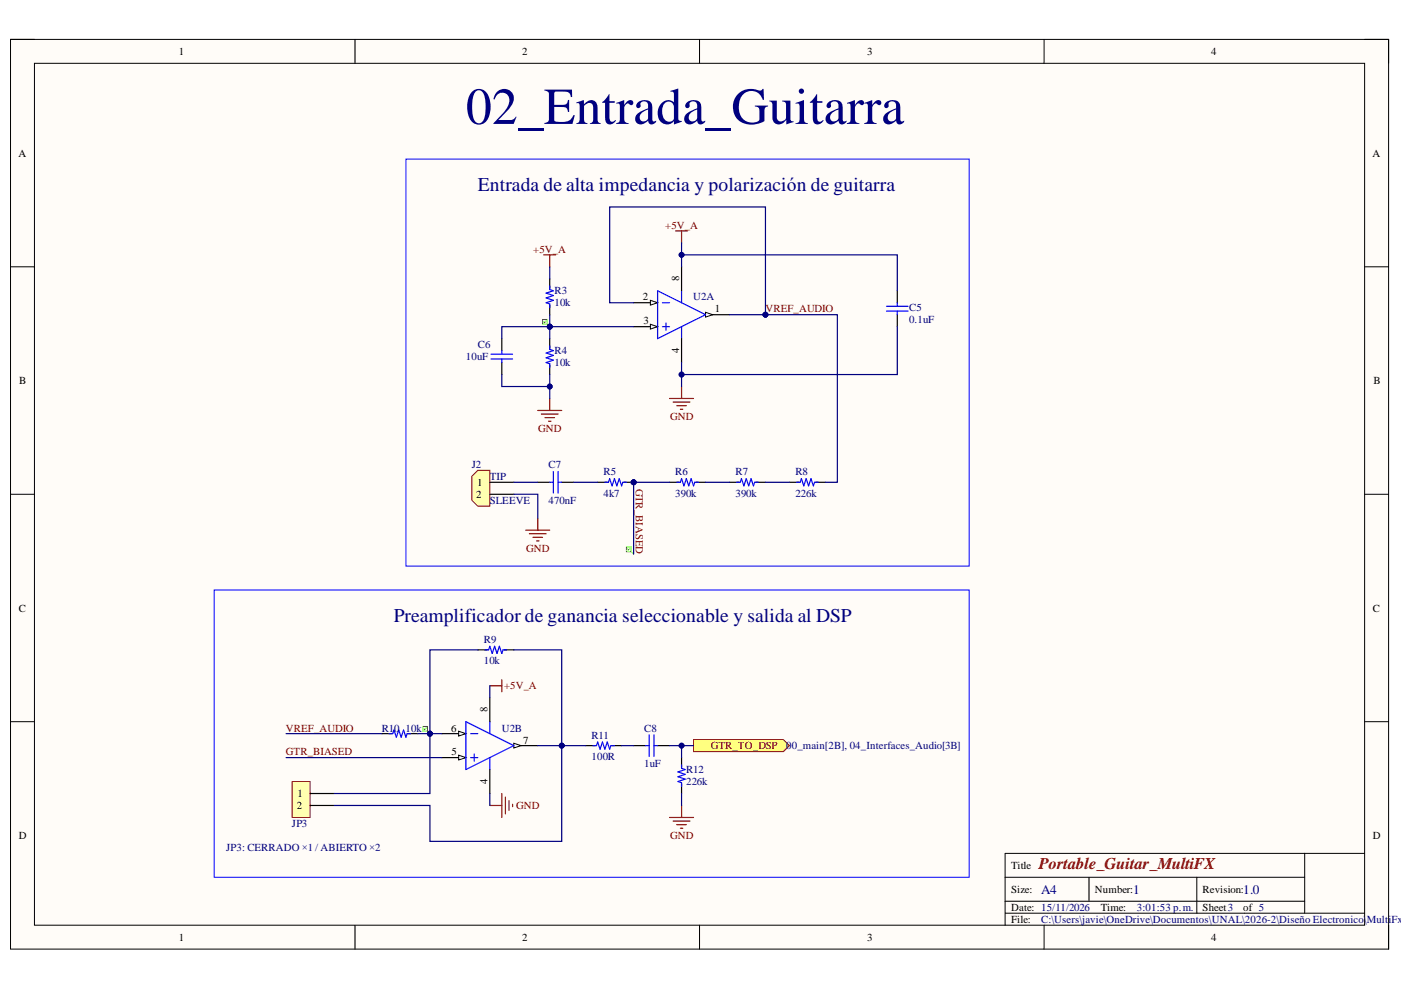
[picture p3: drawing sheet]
<svg xmlns="http://www.w3.org/2000/svg" width="297mm" height="210mm" viewBox="0 0 297 210" stroke-linecap="round" stroke-linejoin="round" font-family="sans-serif">
<defs><g id="words">
<text font-size="11" fill="#000080" x="98.8" y="26.3">02_Entrada_Guitarra</text>
<g font-size="4.1" fill="#000080">
<text x="101.3" y="40.5">Entrada de alta impedancia y polarización de guitarra</text>
<text x="83.5" y="131.9">Preamplificador de ganancia seleccionable y salida al DSP</text>
</g>
<text font-size="3.5" fill="#800000" x="220.2" y="184.3">Portable_Guitar_MultiFX</text>
<g font-size="2.8" fill="#000080">
<text x="220.7" y="189.5">A4</text>
<text x="240.3" y="189.5">1</text>
<text x="263.6" y="189.5">1.0</text>
</g>
<g font-size="2.3">
<text x="37.9" y="11.7">1</text>
<text x="110.7" y="11.7">2</text>
<text x="183.9" y="11.7">3</text>
<text x="256.8" y="11.7">4</text>
<text x="3.9" y="33.3">A</text>
<text x="291" y="33.3">A</text>
<text x="144" y="59.6" transform="rotate(-90 144 59.6)">8</text>
<text x="136.3" y="63.7">2</text>
<text x="136.4" y="68.8">3</text>
<text x="151.5" y="66.2">1</text>
<text x="144" y="74.9" transform="rotate(-90 144 74.9)">4</text>
<text x="4.1" y="81.4">B</text>
<text x="291.2" y="81.4">B</text>
<text x="101" y="105.6">2</text>
<text x="101.1" y="103.1">1</text>
<text x="4" y="129.7">C</text>
<text x="291.1" y="129.7">C</text>
<text x="95.6" y="155.1">6</text>
<text x="103.3" y="151" transform="rotate(-90 103.3 151)">8</text>
<text x="95.7" y="160.2">5</text>
<text x="111" y="157.6">7</text>
<text x="103.3" y="166.3" transform="rotate(-90 103.3 166.3)">4</text>
<text x="62.9" y="171.6">2</text>
<text x="63.1" y="169">1</text>
<text x="4" y="177.9">D</text>
<text x="291.1" y="177.9">D</text>
<text x="214.4" y="184.3">Title</text>
<text x="214.4" y="189.3">Size:</text>
<text x="232.1" y="189.3">Number:</text>
<text x="255" y="189.3">Revision:</text>
<text x="214.4" y="193.1">Date: 15/11/2026</text>
<text x="214.4" y="195.7">File:</text>
<text x="233.4" y="193.1">Time:</text>
<text x="255" y="193.1">Sheet3</text>
<text x="263.6" y="193.1">of 5</text>
<text x="37.9" y="199.5">1</text>
<text x="110.7" y="199.5">2</text>
<text x="183.9" y="199.5">3</text>
<text x="256.8" y="199.5">4</text>
</g>
<g font-size="2.3" fill="#800000">
<text x="113.1" y="53.6">+5V_A</text>
<text x="141.1" y="48.5">+5V_A</text>
<text x="162.3" y="66.2">VREF_AUDIO</text>
<text x="142.1" y="89.1">GND</text>
<text x="114.1" y="91.7">GND</text>
<text x="134.8" y="103.6" transform="rotate(90 134.8 103.6)">GTR_BIASED</text>
<text x="111.5" y="117">GND</text>
<text x="106.9" y="146.2">+5V_A</text>
<text x="60.6" y="155.1">VREF_AUDIO</text>
<text x="60.6" y="160.2">GTR_BIASED</text>
<text x="150.7" y="158.9">GTR_TO_DSP</text>
<text x="109.4" y="171.6">GND</text>
<text x="142.1" y="177.9">GND</text>
</g>
<g font-size="2.3" fill="#000080">
<text x="117.6" y="65">10k</text>
<text x="117.6" y="62.4">R3</text>
<text x="147" y="63.7">U2A</text>
<text x="192.7" y="66">C5</text>
<text x="192.7" y="68.5">0.1uF</text>
<text x="98.8" y="76.4">10uF</text>
<text x="101.3" y="73.8">C6</text>
<text x="117.6" y="77.6">10k</text>
<text x="117.6" y="75.1">R4</text>
<text x="100" y="99.3">J2</text>
<text x="103.9" y="101.8">TIP</text>
<text x="116.3" y="99.3">C7</text>
<text x="128" y="100.8">R5</text>
<text x="143.2" y="100.8">R6</text>
<text x="155.9" y="100.8">R7</text>
<text x="168.6" y="100.8">R8</text>
<text x="103.9" y="106.9">SLEEVE</text>
<text x="116.3" y="106.9">470nF</text>
<text x="128" y="105.3">4k7</text>
<text x="143.2" y="105.3">390k</text>
<text x="155.9" y="105.3">390k</text>
<text x="168.6" y="105.3">226k</text>
<text x="102.6" y="136.3">R9</text>
<text x="102.6" y="140.8">10k</text>
<text x="80.9" y="155.1">R10</text>
<text x="86" y="155.1">10k</text>
<text x="106.4" y="155.1">U2B</text>
<text x="136.6" y="155.1">C8</text>
<text x="125.4" y="161.2">100R</text>
<text x="125.4" y="156.6">R11</text>
<text x="166.7" y="158.9">00_main[2B], 04_Interfaces_Audio[3B]</text>
<text x="136.6" y="162.7">1uF</text>
<text x="145.5" y="166.5">226k</text>
<text x="145.5" y="164">R12</text>
<text x="61.9" y="175.4">JP3</text>
<text x="48" y="180.5">JP3: CERRADO ×1 / ABIERTO ×2</text>
<text x="220.7" y="195.7">C:\Users\javie\OneDrive\Documentos\UNAL\2026-2\Diseño Electronico\</text>
<text x="241" y="193.1">3:01:53 p.m.</text>
<text x="289.8" y="195.7">Multi</text>
<text x="295" y="195.7">Fx_</text>
</g>
</g></defs>
<path d="M2.2 8.4h292.2v192.8h-292.2z" fill-rule="evenodd" fill="#fffcf8"/>
<path d="M2.2 8.4h292.2v192.8h-292.2z" fill="none" stroke="#000" stroke-width=".21"/>
<path d="M7.3 13.4h282v182.8h-282z" fill-rule="evenodd" fill="#fffcf8"/>
<g fill="none" stroke="#000" stroke-width=".21">
<path d="M2.2 8.3h5.1M7.3 13.4h282v182.8h-282zM75.3 8.3v5.1M148.3 8.3v5.1M221.4 8.4v5M289.3 8.4h5.1v5M2.2 56.6h5.1M289.3 56.6h5.1M2.2 104.8h5.1M289.3 104.8h5.1M2.2 153h5.1M289.3 153h5.1"/>
<path d="M75.3 196.2v5M148.3 196.2v5M213.1 186h63.5M213.1 193.6h76.2M213.1 191.1h63.5M221.4 196.2v5M230.9 186v5.1M253.8 186v7.6M276.6 180.9v12.7M289.3 180.9h-76.2v15.3M294.4 196.2v5"/>
</g>
<path d="M147 156.8h19.1l1.3 1.3-1.3 1.3h-19.1z" fill-rule="evenodd" fill="#ffff80"/>
<path d="M147 156.8h19.1l1.3 1.3-1.3 1.3h-19.1z" fill="none" stroke="#800000" stroke-width=".21"/>
<path d="M134.3 69.3h5.1" fill="none" stroke="#000" stroke-width=".25"/>
<path d="M137.9 68.8l1.5 .5-1.5 .5z" fill="#f8fcff"/>
<path d="M137.9 68.8l1.5 .5-1.5 .5z" fill="none" stroke="#000" stroke-width=".21"/>
<path d="M134.3 64.2h5.1" fill="none" stroke="#000" stroke-width=".25"/>
<path d="M137.9 63.7l1.5 .5-1.5 .5z" fill="#f8fcff"/>
<path d="M137.9 63.7l1.5 .5-1.5 .5z" fill="none" stroke="#000" stroke-width=".21"/>
<path d="M149.6 66.7h5.1" fill="none" stroke="#000" stroke-width=".25"/>
<path d="M149.6 66.2l1.5 .5-1.5 .5z" fill="#f8fcff"/>
<path d="M149.6 66.2l1.5 .5-1.5 .5z" fill="none" stroke="#000" stroke-width=".21"/>
<g fill="none" stroke="#00f" stroke-width=".25">
<path d="M104.1 76.1h4.6M104.1 75.1h4.6M106.4 74.3v.8M106.4 76.1v.8M116.6 60.6v.8l.7 .2-1.5 .6 1.5 .5-1.5 .5 1.5 .5-1.5 .5 .8 .2v.8M116.6 73.3v.8l.7 .2-1.5 .5 1.5 .6-1.5 .5 1.5 .5-1.5 .5 .8 .2v.8M139.4 61.6l10.2 5.1-10.2 5.1zM140.4 64.2h1.6M140.4 69.3h1.6M141.2 68.5v1.5M144.5 61.6v2.6M144.5 69.3v2.5"/>
<path d="M187.9 66h4.6M187.9 64.9h4.6M190.2 64.2v.7M190.2 66v.7"/>
</g>
<path d="M116.6 59.1v2M144.5 56.6v5M106.4 71.8v2.5M106.4 76.9v2.5M116.6 64.7v2M116.6 71.8v2M116.6 77.4v2M144.5 71.8v5.1M190.2 61.7v2.5M190.2 66.7v2.6" fill="none" stroke="#000" stroke-width=".25"/>
<g fill="none" stroke="#800000" stroke-width=".25">
<path d="M115.3 54h2.5M116.6 54v2.6M143.2 49h2.6M144.5 49v2.5M114 87h5.1M114.8 87.8h3.5M115.5 88.5h2.1M116.3 89.3h.5M116.6 84.5v2.5M142 84.5h5M142.7 85.2h3.6M143.5 86h2"/>
<path d="M144.3 86.8h.5M144.5 82v2.5"/>
</g>
<circle cx="162.3" cy="66.7" r=".51" fill="#000080"/>
<circle cx="162.3" cy="66.7" r=".51" fill="none" stroke="#000080" stroke-width=".21"/>
<path d="M101.3 99.7h2.6v7.6h-2.6l-1.3-1.2v-5.1z" fill-rule="evenodd" fill="#ffffb0"/>
<path d="M101.3 99.7h2.6v7.6h-2.6l-1.3-1.2v-5.1z" fill="none" stroke="#980000" stroke-width=".21"/>
<path d="M103.9 102.3h5M103.9 104.8h5M114 102.3h2.6M119.1 102.3h2.5" fill="none" stroke="#000" stroke-width=".25"/>
<path d="M117.3 100v4.5M118.3 100v4.5M116.6 102.3h.7M118.3 102.3h.8" fill="none" stroke="#00f" stroke-width=".25"/>
<circle cx="134.3" cy="102.3" r=".51" fill="#000080"/>
<circle cx="134.3" cy="102.3" r=".51" fill="none" stroke="#000080" stroke-width=".21"/>
<path d="M126.7 102.3h2.1M132.3 102.3h2" fill="none" stroke="#000" stroke-width=".25"/>
<circle cx="134.3" cy="102.3" r=".51" fill="#000080"/>
<circle cx="134.3" cy="102.3" r=".51" fill="none" stroke="#000080" stroke-width=".21"/>
<path d="M128.2 102.3h.8l.3-.8 .5 1.5 .5-1.5 .5 1.5 .5-1.5 .5 1.5 .3-.7h.7M143.5 102.3h.8l.2-.8 .5 1.5 .5-1.5 .5 1.5 .5-1.5 .5 1.5 .3-.7h.8M156.2 102.3h.8l.2-.8 .5 1.5 .5-1.5 .5 1.5 .5-1.5 .5 1.5 .3-.7h.8M168.9 102.3h.8l.2-.8 .5 1.5 .5-1.5 .5 1.5 .5-1.5 .5 1.5 .3-.7h.8" fill="none" stroke="#00f" stroke-width=".25"/>
<path d="M111.5 112.4h5.1M112.2 113.2h3.6M113 113.9h2M113.8 114.7h.5M114 109.9v2.5" fill="none" stroke="#800000" stroke-width=".25"/>
<path d="M142 102.3h2M147.6 102.3h2M154.7 102.3h2M160.3 102.3h2M167.4 102.3h2M173 102.3h2M108.9 158.1h5.1" fill="none" stroke="#000" stroke-width=".25"/>
<path d="M108.9 157.6l1.6 .5-1.6 .5z" fill="#f8fcff"/>
<path d="M108.9 157.6l1.6 .5-1.6 .5z" fill="none" stroke="#000" stroke-width=".21"/>
<path d="M93.7 160.6h5.1" fill="none" stroke="#000" stroke-width=".25"/>
<path d="M97.2 160.1l1.6 .5-1.6 .5z" fill="#f8fcff"/>
<path d="M97.2 160.1l1.6 .5-1.6 .5z" fill="none" stroke="#000" stroke-width=".21"/>
<path d="M93.7 155.6h5.1" fill="none" stroke="#000" stroke-width=".25"/>
<path d="M97.2 155l1.6 .6-1.6 .5z" fill="#f8fcff"/>
<path d="M97.2 155l1.6 .6-1.6 .5z" fill="none" stroke="#000" stroke-width=".21"/>
<path d="M102.8 137.8h.8l.3-.8 .5 1.5 .5-1.5 .5 1.5 .5-1.5 .5 1.5 .2-.7h.8M82.5 155.6h.8l.2-.8 .5 1.5 .5-1.5 .6 1.5 .5-1.5 .5 1.5 .2-.7h.8M98.8 153l10.1 5.1-10.1 5.1zM99.8 155.6h1.5M100.5 159.9v1.5M103.9 153v2.6M99.8 160.6h1.5M103.9 160.6v2.6" fill="none" stroke="#00f" stroke-width=".25"/>
<path d="M101.3 137.8h2M106.9 137.8h2M81 155.6h2M86.6 155.6h2M103.9 147.9v5.1M103.9 163.2v5" fill="none" stroke="#000" stroke-width=".25"/>
<path d="M61.9 165.7h3.8v7.6h-3.8z" fill-rule="evenodd" fill="#ffffb0"/>
<path d="M61.9 165.7h3.8v7.6h-3.8z" fill="none" stroke="#980000" stroke-width=".21"/>
<path d="M124.2 158.1h2M129.8 158.1h2M134.3 158.1h2.6M139.4 158.1h2.6M65.7 168.2h5.1M65.7 170.8h5.1M144.5 160.6v2.1M144.5 166.2v2" fill="none" stroke="#000" stroke-width=".25"/>
<path d="M103.9 145.4h2.5M106.4 144.1v2.6M103.9 170.8h2.5M106.4 168.2v5.1M107.2 169v3.6M107.9 169.8v2M108.7 170.5v.5M142 173.3h5M142.7 174.1h3.6M143.5 174.8h2M144.3 175.6h.5M144.5 170.8v2.5" fill="none" stroke="#800000" stroke-width=".25"/>
<path d="M125.7 158.1h.8l.2-.8 .5 1.6 .5-1.6 .5 1.6 .6-1.6 .5 1.6 .2-.8h.8M136.9 158.1h.7M137.6 155.8v4.6M138.7 158.1h.7M138.7 155.8v4.6M144.5 162.2v.7l.8 .3-1.6 .5 1.6 .5-1.6 .5 1.6 .5-1.6 .5 .8 .3v.7" fill="none" stroke="#00f" stroke-width=".25"/>
<path d="M132.8 116h1v1h-1zM133.7 116.1l-.5 .5-.3-.2M133.8 117l.5 .5M89.6 154h1v1h-1zM90.5 154.2l-.5 .5-.2-.2M90.6 155l.6 .6" fill="none" stroke="#0f0" stroke-width=".21"/>
<circle cx="91.1" cy="155.6" r=".51" fill="#000080"/>
<circle cx="91.1" cy="155.6" r=".51" fill="none" stroke="#000080" stroke-width=".21"/>
<path d="M115 67.7h1v1.1h-1zM115.9 67.9l-.5 .5-.2-.2M116 68.8l.6 .5" fill="none" stroke="#0f0" stroke-width=".21"/>
<circle cx="116.6" cy="69.3" r=".51" fill="#000080"/>
<circle cx="116.6" cy="69.3" r=".51" fill="none" stroke="#000080" stroke-width=".21"/>
<path d="M86.1 33.7h119.4v86.3h-119.4zM45.4 125.1h160.1v60.9h-160.1z" fill="none" stroke="#00f" stroke-width=".21"/>
<path d="M116.6 56.6v2.5M116.6 66.7v5.1" fill="none" stroke="#000080" stroke-width=".25"/>
<circle cx="116.6" cy="69.3" r=".51" fill="#000080"/>
<circle cx="116.6" cy="69.3" r=".51" fill="none" stroke="#000080" stroke-width=".21"/>
<path d="M116.6 79.4v5.1" fill="none" stroke="#000080" stroke-width=".25"/>
<circle cx="116.6" cy="82" r=".51" fill="#000080"/>
<circle cx="116.6" cy="82" r=".51" fill="none" stroke="#000080" stroke-width=".21"/>
<path d="M116.6 69.3h-10.2v2.5" fill="none" stroke="#000080" stroke-width=".25"/>
<circle cx="116.6" cy="69.3" r=".51" fill="#000080"/>
<circle cx="116.6" cy="69.3" r=".51" fill="none" stroke="#000080" stroke-width=".21"/>
<path d="M106.4 79.4v2.6h10.2" fill="none" stroke="#000080" stroke-width=".25"/>
<circle cx="116.6" cy="82" r=".51" fill="#000080"/>
<circle cx="116.6" cy="82" r=".51" fill="none" stroke="#000080" stroke-width=".21"/>
<path d="M134.3 64.2h-5v-20.3h33v22.8h-7.6" fill="none" stroke="#000080" stroke-width=".25"/>
<circle cx="162.3" cy="66.7" r=".51" fill="#000080"/>
<circle cx="162.3" cy="66.7" r=".51" fill="none" stroke="#000080" stroke-width=".21"/>
<path d="M108.9 104.8h5.1v5.1M108.9 102.3h5.1M121.6 102.3h5.1M134.3 102.3h7.7" fill="none" stroke="#000080" stroke-width=".25"/>
<circle cx="134.3" cy="102.3" r=".51" fill="#000080"/>
<circle cx="134.3" cy="102.3" r=".51" fill="none" stroke="#000080" stroke-width=".21"/>
<path d="M116.6 69.3h17.7M149.6 102.3h5.1M162.3 102.3h5.1" fill="none" stroke="#000080" stroke-width=".25"/>
<circle cx="116.6" cy="69.3" r=".51" fill="#000080"/>
<circle cx="116.6" cy="69.3" r=".51" fill="none" stroke="#000080" stroke-width=".21"/>
<path d="M162.3 66.7h15.2v35.6h-2.5" fill="none" stroke="#000080" stroke-width=".25"/>
<circle cx="162.3" cy="66.7" r=".51" fill="#000080"/>
<circle cx="162.3" cy="66.7" r=".51" fill="none" stroke="#000080" stroke-width=".21"/>
<path d="M134.3 102.3v15.2" fill="none" stroke="#000080" stroke-width=".25"/>
<circle cx="134.3" cy="102.3" r=".51" fill="#000080"/>
<circle cx="134.3" cy="102.3" r=".51" fill="none" stroke="#000080" stroke-width=".21"/>
<path d="M101.3 137.8h-10.1v17.8h2.5M103.9 145.4v2.5M60.7 160.6h33M103.9 168.2v2.6" fill="none" stroke="#000080" stroke-width=".25"/>
<circle cx="91.1" cy="155.6" r=".51" fill="#000080"/>
<circle cx="91.1" cy="155.6" r=".51" fill="none" stroke="#000080" stroke-width=".21"/>
<path d="M108.9 137.8h10.2v20.3h-5.1" fill="none" stroke="#000080" stroke-width=".25"/>
<circle cx="119.1" cy="158.1" r=".51" fill="#000080"/>
<circle cx="119.1" cy="158.1" r=".51" fill="none" stroke="#000080" stroke-width=".21"/>
<path d="M88.6 155.6h2.6" fill="none" stroke="#000080" stroke-width=".25"/>
<circle cx="91.1" cy="155.6" r=".51" fill="#000080"/>
<circle cx="91.1" cy="155.6" r=".51" fill="none" stroke="#000080" stroke-width=".21"/>
<path d="M60.7 155.6h20.3M91.2 155.6v12.6h-20.4" fill="none" stroke="#000080" stroke-width=".25"/>
<circle cx="91.1" cy="155.6" r=".51" fill="#000080"/>
<circle cx="91.1" cy="155.6" r=".51" fill="none" stroke="#000080" stroke-width=".21"/>
<path d="M119.1 158.1v20.3h-27.9v-7.6h-20.4" fill="none" stroke="#000080" stroke-width=".25"/>
<circle cx="119.1" cy="158.1" r=".51" fill="#000080"/>
<circle cx="119.1" cy="158.1" r=".51" fill="none" stroke="#000080" stroke-width=".21"/>
<path d="M119.1 158.1h5.1" fill="none" stroke="#000080" stroke-width=".25"/>
<circle cx="119.1" cy="158.1" r=".51" fill="#000080"/>
<circle cx="119.1" cy="158.1" r=".51" fill="none" stroke="#000080" stroke-width=".21"/>
<path d="M131.8 158.1h2.5M142 158.1h2.5v2.5" fill="none" stroke="#000080" stroke-width=".25"/>
<circle cx="144.5" cy="158.1" r=".51" fill="#000080"/>
<circle cx="144.5" cy="158.1" r=".51" fill="none" stroke="#000080" stroke-width=".21"/>
<path d="M144.5 158.1h2.5M144.5 168.2v2.6" fill="none" stroke="#000080" stroke-width=".25"/>
<circle cx="144.5" cy="158.1" r=".51" fill="#000080"/>
<circle cx="144.5" cy="158.1" r=".51" fill="none" stroke="#000080" stroke-width=".21"/>
<path d="M144.5 51.5v5.1" fill="none" stroke="#000080" stroke-width=".25"/>
<circle cx="144.5" cy="54" r=".51" fill="#000080"/>
<circle cx="144.5" cy="54" r=".51" fill="none" stroke="#000080" stroke-width=".21"/>
<path d="M144.5 76.9v5.1" fill="none" stroke="#000080" stroke-width=".25"/>
<circle cx="144.5" cy="79.4" r=".51" fill="#000080"/>
<circle cx="144.5" cy="79.4" r=".51" fill="none" stroke="#000080" stroke-width=".21"/>
<path d="M144.5 54h45.7v7.7" fill="none" stroke="#000080" stroke-width=".25"/>
<circle cx="144.5" cy="54" r=".51" fill="#000080"/>
<circle cx="144.5" cy="54" r=".51" fill="none" stroke="#000080" stroke-width=".21"/>
<path d="M190.2 69.3v10.1h-45.7" fill="none" stroke="#000080" stroke-width=".25"/>
<circle cx="144.5" cy="79.4" r=".51" fill="#000080"/>
<circle cx="144.5" cy="79.4" r=".51" fill="none" stroke="#000080" stroke-width=".21"/>
<use href="#words"/>
</svg>
